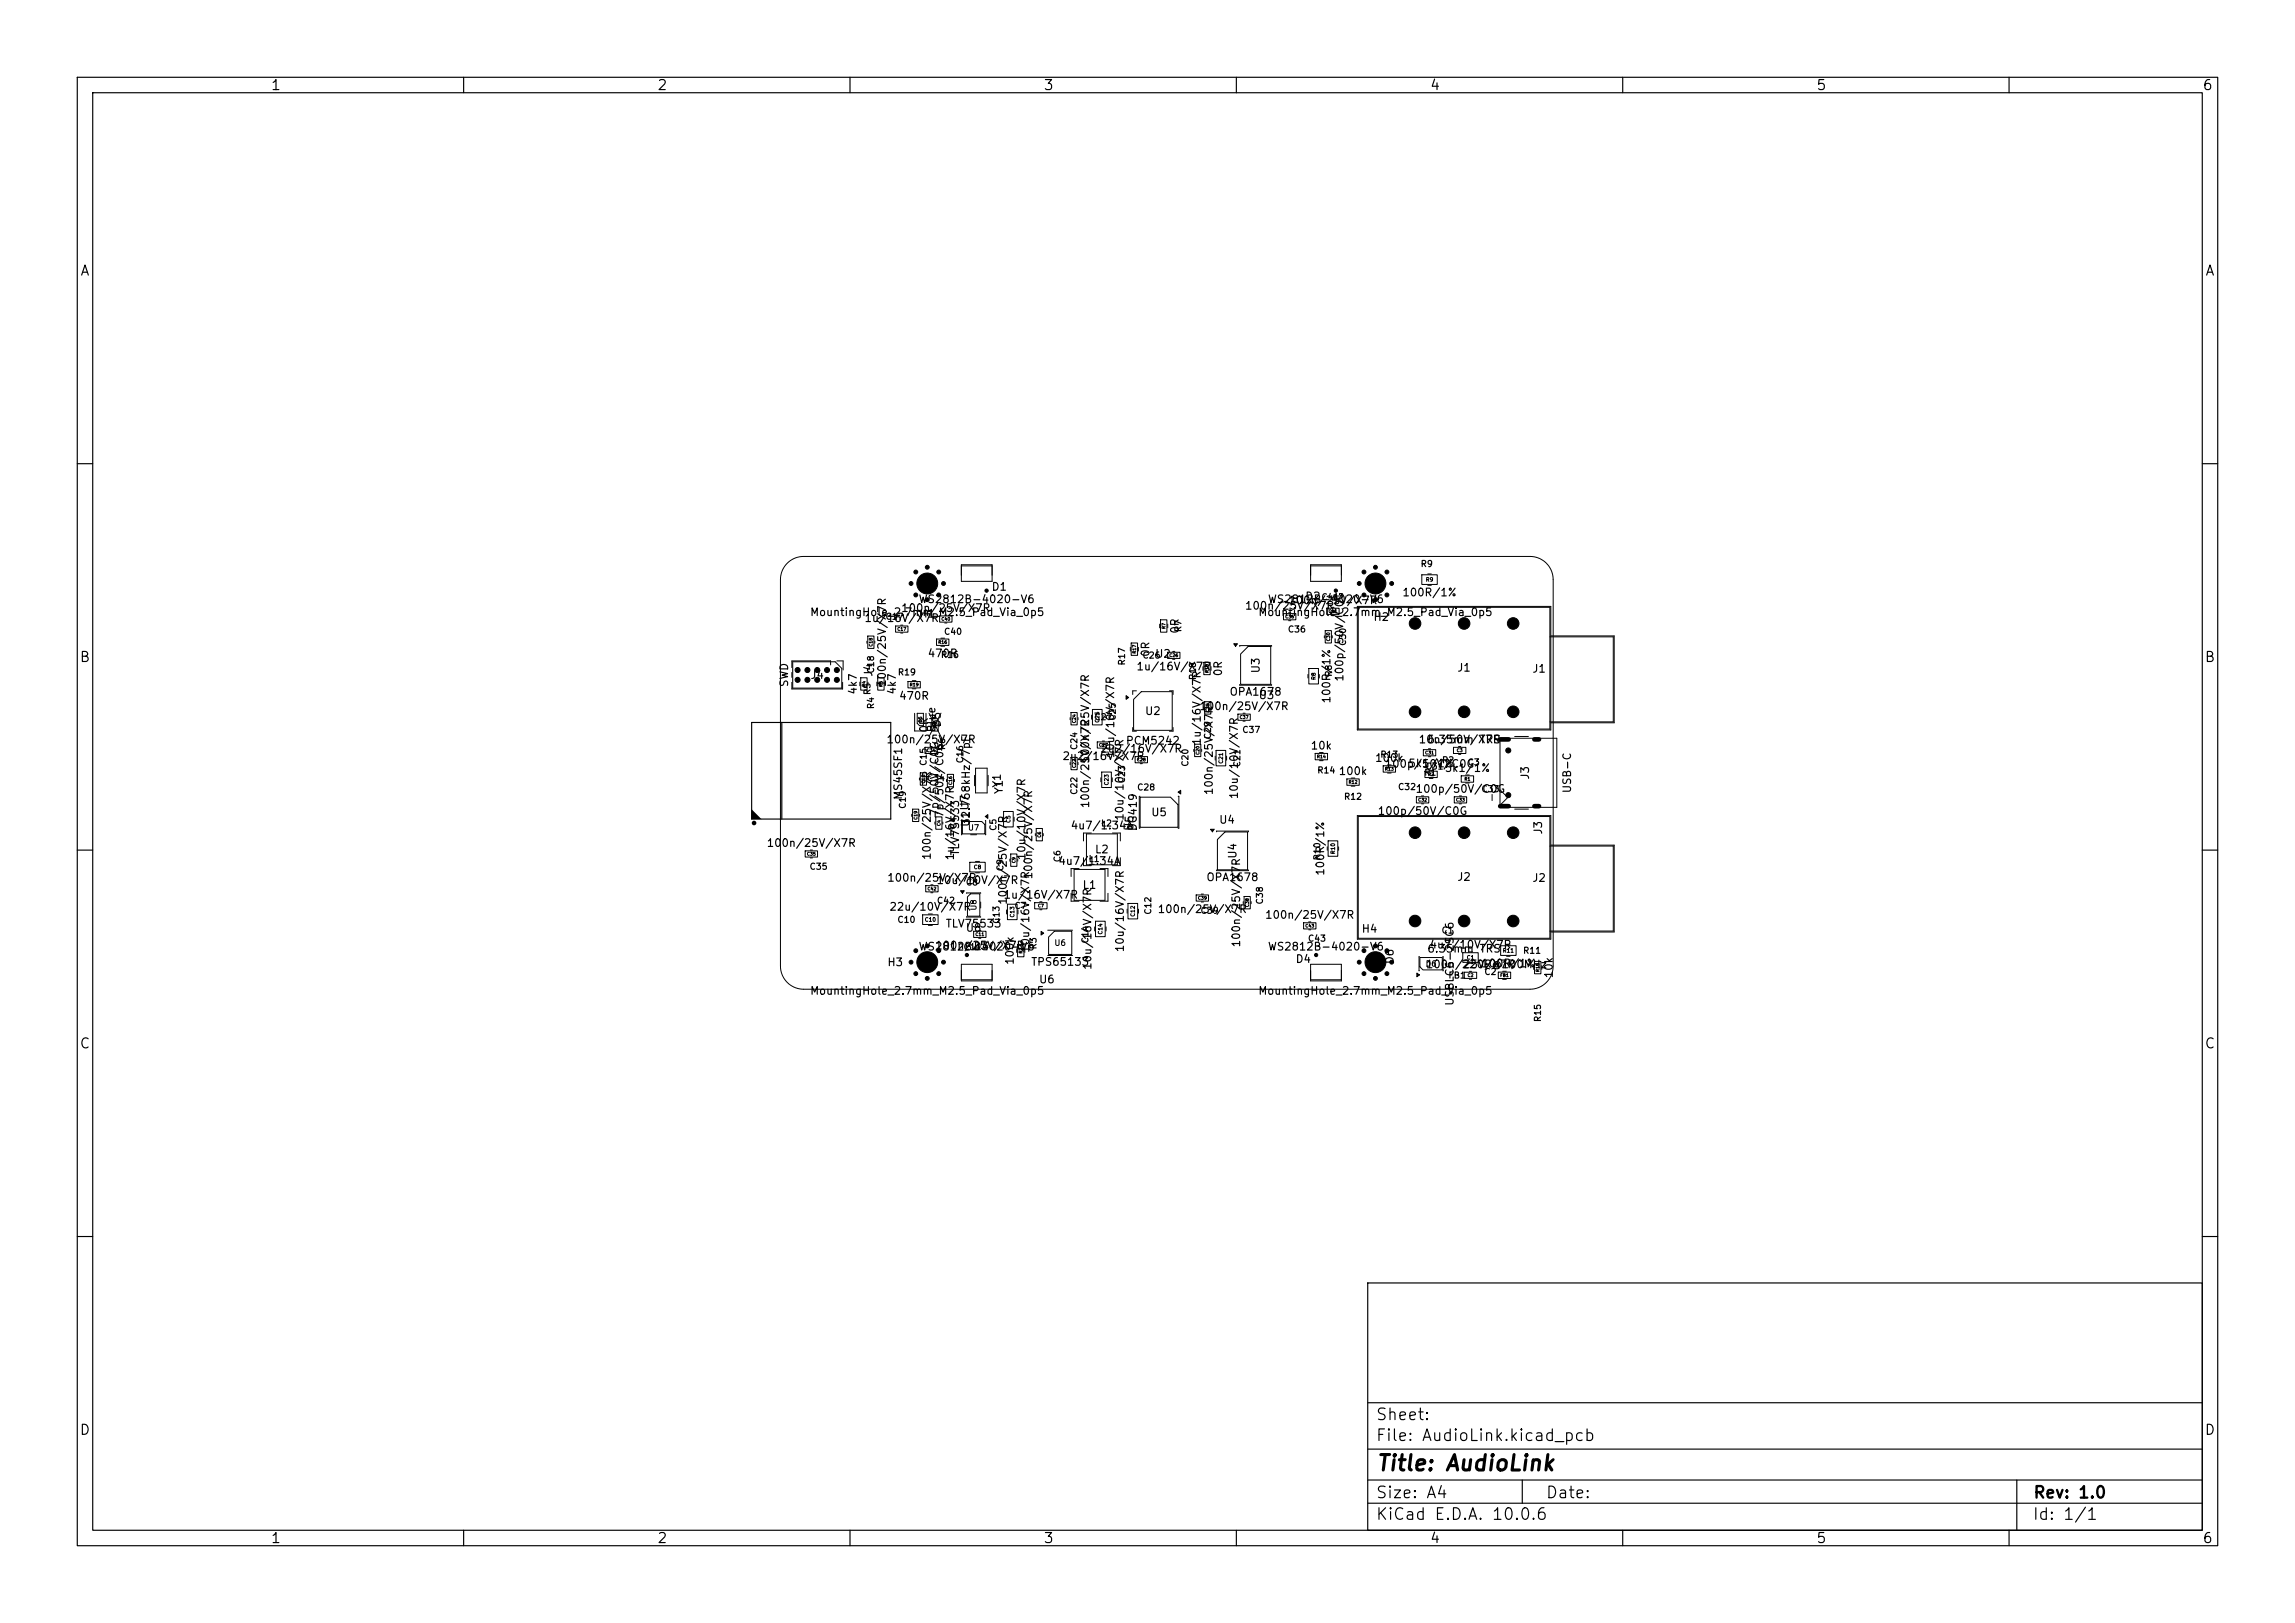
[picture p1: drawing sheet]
<svg xmlns="http://www.w3.org/2000/svg" width="297mm" height="210mm" viewBox="0 0 297 210" stroke-linecap="round" stroke-linejoin="round" font-family="sans-serif">
<defs><g id="words">
<text font-size="2" x="178" y="190.8">Title: AudioLink</text>
<g font-size="1.5">
<text x="178" y="184.1">Sheet:</text>
<text x="178" y="186.8">File: AudioLink.kicad_pcb</text>
<text x="178" y="197">KiCad E.D.A. 10.0.6</text>
<text x="178" y="194.2">Size: A4</text>
<text x="200" y="194.2">Date:</text>
<text x="263" y="197">Id: 1/1</text>
<text x="263" y="194.2">Rev: 1.0</text>
</g>
<g font-size="1.3">
<text x="35" y="12">1</text>
<text x="85" y="12">2</text>
<text x="135" y="12">3</text>
<text x="185" y="12">4</text>
<text x="235" y="12">5</text>
<text x="285" y="12">6</text>
<text x="10.3" y="36">A</text>
<text x="285.3" y="36">A</text>
<text x="10.2" y="86">B</text>
<text x="285.2" y="86">B</text>
<text x="10.2" y="136">C</text>
<text x="285.2" y="136">C</text>
<text x="10.2" y="186">D</text>
<text x="285.2" y="186">D</text>
<text x="35" y="200">1</text>
<text x="85" y="200">2</text>
<text x="135" y="200">3</text>
<text x="185" y="200">4</text>
<text x="235" y="200">5</text>
<text x="285" y="200">6</text>
</g>
<g font-size="1">
<text x="118.9" y="76.3">H1</text>
<text x="128.3" y="76.7">D1</text>
<text x="168.8" y="77.9">D2</text>
<text x="176.9" y="76.3">H2</text>
<text x="181.4" y="77.4">100R/1%</text>
<text x="104.8" y="80">MountingHole_2.7mm_M2.5_Pad_Via_0p5</text>
<text x="111.8" y="80.7">1u/16V/X7R</text>
<text x="116.5" y="79.4">100n/25V/X7R</text>
<text x="118.8" y="78.3">WS2812B-4020-V6</text>
<text x="118.9" y="80.2">H1</text>
<text x="152.8" y="82.1" transform="rotate(-90 152.8 82.1)">0R</text>
<text x="161" y="79.1">100n/25V/X7R</text>
<text x="162.8" y="80">MountingHole_2.7mm_M2.5_Pad_Via_0p5</text>
<text x="164" y="78.3">WS2812B-4020-V6</text>
<text x="166.6" y="78.4">100n/25V/X7R</text>
<text x="177.7" y="80.6">H2</text>
<text x="102.2" y="89" transform="rotate(-90 102.2 89)">SWD</text>
<text x="104.8" y="88.1">J4</text>
<text x="111.1" y="90" transform="rotate(-90 111.1 90)">4k7</text>
<text x="113.1" y="87.7" transform="rotate(-90 113.1 87.7)">J4</text>
<text x="114.9" y="89" transform="rotate(-90 114.9 89)">100n/25V/X7R</text>
<text x="116.2" y="90" transform="rotate(-90 116.2 90)">4k7</text>
<text x="120" y="85.3">470R</text>
<text x="147" y="87">1u/16V/X7R</text>
<text x="149" y="85.1" transform="rotate(-90 149 85.1)">0R</text>
<text x="149.4" y="85.3">U2</text>
<text x="158.4" y="87.6" transform="rotate(-90 158.4 87.6)">0R</text>
<text x="163.3" y="87.2" transform="rotate(-90 163.3 87.2)">U3</text>
<text x="174.1" y="88.3" transform="rotate(-90 174.1 88.3)">100p/50V/C0G</text>
<text x="188.5" y="87.1">J1</text>
<text x="198.2" y="87.3">J1</text>
<text x="116.3" y="90.8">470R</text>
<text x="120.3" y="94.9" transform="rotate(-90 120.3 94.9)">0R</text>
<text x="121.3" y="94.8" transform="rotate(-90 121.3 94.8)">Blue</text>
<text x="122" y="94.2" transform="rotate(-90 122 94.2)">D5</text>
<text x="148.1" y="92.8">U2</text>
<text x="155.1" y="92.1">100n/25V/X7R</text>
<text x="159" y="90.3">OPA1678</text>
<text x="162.8" y="90.7">U3</text>
<text x="172.4" y="91.1" transform="rotate(-90 172.4 91.1)">100R/1%</text>
<text x="114.6" y="96.4">100n/25V/X7R</text>
<text x="137.4" y="98.6">2u2/16V/X7R</text>
<text x="141.2" y="98.9" transform="rotate(-90 141.2 98.9)">100n/25V/X7R</text>
<text x="142.3" y="97.6">2u2/16V/X7R</text>
<text x="144.4" y="98.2" transform="rotate(-90 144.4 98.2)">10u/10V/X7R</text>
<text x="145.6" y="96.6">PCM5242</text>
<text x="155.6" y="96.5" transform="rotate(-90 155.6 96.5)">1u/16V/X7R</text>
<text x="169.5" y="97.2">10k</text>
<text x="173.2" y="100.5">100k</text>
<text x="177.9" y="98.8">100k</text>
<text x="179.1" y="99.6">100p/50V/C0G</text>
<text x="182.2" y="99.5">5k1/1%</text>
<text x="183.5" y="96.4">10n/50V/X7R</text>
<text x="184.6" y="96.4">6.35mm TRS</text>
<text x="186.9" y="100.1">5k1/1%</text>
<text x="198.1" y="101" transform="rotate(-90 198.1 101)">J3</text>
<text x="117" y="103.6" transform="rotate(-90 117 103.6)">MS45SF1</text>
<text x="121.7" y="105.7" transform="rotate(-90 121.7 105.7)">7p/50V/C0G</text>
<text x="122.3" y="105.9" transform="rotate(-90 122.3 105.9)">7p/50V/C0G</text>
<text x="125.7" y="107.1" transform="rotate(-90 125.7 107.1)">U1U7</text>
<text x="125.8" y="106.9" transform="rotate(-90 125.8 106.9)">32.768kHz/7pF</text>
<text x="130" y="102.8" transform="rotate(-90 130 102.8)">Y1</text>
<text x="138.5" y="107.6">4u7/1.34A</text>
<text x="141.2" y="104.7" transform="rotate(-90 141.2 104.7)">100n/25V/X7R</text>
<text x="145.6" y="106.3" transform="rotate(-90 145.6 106.3)">10u/10V/X7R</text>
<text x="146.9" y="107.6" transform="rotate(-90 146.9 107.6)">U5</text>
<text x="147.4" y="107.6" transform="rotate(-90 147.4 107.6)">DG419</text>
<text x="148.9" y="105.9">U5</text>
<text x="157.2" y="103" transform="rotate(-90 157.2 103)">100n/25V/X7R</text>
<text x="157.7" y="106.8">U4</text>
<text x="160.4" y="103.5" transform="rotate(-90 160.4 103.5)">10u/10V/X7R</text>
<text x="178.2" y="105.7">100p/50V/C0G</text>
<text x="183.1" y="102.8">100p/50V/C0G</text>
<text x="203.6" y="102.7" transform="rotate(-90 203.6 102.7)">USB-C</text>
<text x="99.1" y="109.8">100n/25V/X7R</text>
<text x="120.7" y="111.4" transform="rotate(-90 120.7 111.4)">100n/25V/X7R</text>
<text x="123.7" y="111.4" transform="rotate(-90 123.7 111.4)">1u/16V/X7R</text>
<text x="124.4" y="110.8" transform="rotate(-90 124.4 110.8)">TLV75533</text>
<text x="132.9" y="111.4" transform="rotate(-90 132.9 111.4)">10u/10V/X7R</text>
<text x="133.8" y="113.9" transform="rotate(-90 133.8 113.9)">100n/25V/X7R</text>
<text x="136.9" y="112.2">4u7/1.34A</text>
<text x="141.6" y="110.7">L2</text>
<text x="160.3" y="111.2" transform="rotate(-90 160.3 111.2)">U4</text>
<text x="171.6" y="113.4" transform="rotate(-90 171.6 113.4)">100R/1%</text>
<text x="199.8" y="108.1" transform="rotate(-90 199.8 108.1)">J3</text>
<text x="114.7" y="114.3">100n/25V/X7R</text>
<text x="115" y="118.1">22u/10V/X7R</text>
<text x="121.1" y="114.6">10u/10V/X7R</text>
<text x="129.8" y="116.5">1u/16V/X7R</text>
<text x="130.5" y="117.2" transform="rotate(-90 130.5 117.2)">100n/25V/X7R</text>
<text x="140" y="115.3">L1</text>
<text x="149.7" y="118.4">100n/25V/X7R</text>
<text x="156" y="114.3">OPA1678</text>
<text x="163.6" y="119.1">100n/25V/X7R</text>
<text x="188.5" y="114.2">J2</text>
<text x="198.2" y="114.3">J2</text>
<text x="114.8" y="125.3">H3</text>
<text x="118.8" y="123.2">WS2812B-4020-V6</text>
<text x="118.9" y="125.3">H3</text>
<text x="120.9" y="123.1">100n/25V/X7R</text>
<text x="122.3" y="120.3">TLV75533</text>
<text x="124.9" y="120.8">U8</text>
<text x="125.9" y="123.2">D3</text>
<text x="131.4" y="124.9" transform="rotate(-90 131.4 124.9)">100k</text>
<text x="133.4" y="125.2">TPS65133</text>
<text x="133.4" y="123.4" transform="rotate(-90 133.4 123.4)">10u/16V/X7R</text>
<text x="141.5" y="125.6" transform="rotate(-90 141.5 125.6)">10u/16V/X7R</text>
<text x="145.7" y="123.3" transform="rotate(-90 145.7 123.3)">10u/16V/X7R</text>
<text x="160.7" y="122.7" transform="rotate(-90 160.7 122.7)">100n/25V/X7R</text>
<text x="164" y="123.2">WS2812B-4020-V6</text>
<text x="167.6" y="124.8">D4</text>
<text x="176.1" y="120.9">H4</text>
<text x="176.9" y="125.3">H4</text>
<text x="180.6" y="124.8" transform="rotate(-90 180.6 124.8)">D6</text>
<text x="184.4" y="125.5">100n/25V/X7R</text>
<text x="184.6" y="123.5">6.35mm TRS</text>
<text x="184.9" y="123">4u7/10V/X7R</text>
<text x="189.1" y="125.5">220R@100MHz</text>
<text x="191.6" y="125.4">100R/1%</text>
<text x="104.8" y="129">MountingHole_2.7mm_M2.5_Pad_Via_0p5</text>
<text x="134.4" y="127.5">U6</text>
<text x="162.8" y="129">MountingHole_2.7mm_M2.5_Pad_Via_0p5</text>
<text x="188.4" y="130.2" transform="rotate(-90 188.4 130.2)">USBLC6-2SC6</text>
<text x="201.2" y="126.7" transform="rotate(-90 201.2 126.7)">10k</text>
</g>
<g font-size=".8">
<text x="170.9" y="77.9">C41</text>
<text x="183.8" y="73.6">R9</text>
<text x="114.5" y="80.4">C17</text>
<text x="122.1" y="82.3">C40</text>
<text x="153.1" y="81.9" transform="rotate(-90 153.1 81.9)">R7</text>
<text x="166.6" y="82">C36</text>
<text x="174.4" y="83.6" transform="rotate(-90 174.4 83.6)">C30</text>
<text x="113.3" y="87.2" transform="rotate(-90 113.3 87.2)">C18</text>
<text x="116.1" y="87.6">R19</text>
<text x="121.7" y="85.3">R16</text>
<text x="145.8" y="86.2" transform="rotate(-90 145.8 86.2)">R17</text>
<text x="147.8" y="85.4">C26</text>
<text x="155" y="88.1" transform="rotate(-90 155 88.1)">R18</text>
<text x="172.6" y="87.7" transform="rotate(-90 172.6 87.7)">R8</text>
<text x="112.8" y="90" transform="rotate(-90 112.8 90)">R5</text>
<text x="113.3" y="91.8" transform="rotate(-90 113.3 91.8)">R4</text>
<text x="141.6" y="93.4">C27</text>
<text x="144.6" y="93.3" transform="rotate(-90 144.6 93.3)">C25</text>
<text x="156.9" y="95.7" transform="rotate(-90 156.9 95.7)">C29</text>
<text x="160.7" y="95">C37</text>
<text x="119.9" y="101.3">C34</text>
<text x="120.1" y="99.2" transform="rotate(-90 120.1 99.2)">C15</text>
<text x="122.5" y="97.1" transform="rotate(-90 122.5 97.1)">R6</text>
<text x="124.8" y="98.8" transform="rotate(-90 124.8 98.8)">C16</text>
<text x="139.6" y="97.1" transform="rotate(-90 139.6 97.1)">C24</text>
<text x="145.8" y="101.4" transform="rotate(-90 145.8 101.4)">C23</text>
<text x="154" y="99.3" transform="rotate(-90 154 99.3)">C20</text>
<text x="160.7" y="99.3" transform="rotate(-90 160.7 99.3)">C21</text>
<text x="170.4" y="100.3">R14</text>
<text x="178.6" y="98.2">R13</text>
<text x="184.2" y="100.6">R1</text>
<text x="184.4" y="99.8">C31</text>
<text x="186.5" y="99">R2</text>
<text x="189.9" y="99.2">C3</text>
<text x="117.4" y="104.7" transform="rotate(-90 117.4 104.7)">C19</text>
<text x="124" y="107.4" transform="rotate(-90 124 107.4)">C4</text>
<text x="129.1" y="107.6" transform="rotate(-90 129.1 107.6)">C5</text>
<text x="139.6" y="102.9" transform="rotate(-90 139.6 102.9)">C22</text>
<text x="142.4" y="107.1">L2</text>
<text x="147.1" y="102.5">C28</text>
<text x="173.9" y="103.7">R12</text>
<text x="180.8" y="102.4">C32</text>
<text x="191.6" y="102.7">C33</text>
<text x="104.7" y="112.7">C35</text>
<text x="130" y="112.8" transform="rotate(-90 130 112.8)">C9</text>
<text x="137.4" y="111.6" transform="rotate(-90 137.4 111.6)">C6</text>
<text x="140.8" y="111.7">L1</text>
<text x="171.1" y="111.4" transform="rotate(-90 171.1 111.4)">R10</text>
<text x="116.1" y="119.6">C10</text>
<text x="121.2" y="117.1">C42</text>
<text x="124.9" y="114.8">C8</text>
<text x="129.5" y="119.6" transform="rotate(-90 129.5 119.6)">C13</text>
<text x="131.2" y="117.8">C7</text>
<text x="149.2" y="118.4" transform="rotate(-90 149.2 118.4)">C12</text>
<text x="155.3" y="118.4">C39</text>
<text x="163.6" y="117.1" transform="rotate(-90 163.6 117.1)">C38</text>
<text x="124.6" y="123.1">C11</text>
<text x="134.3" y="122.9" transform="rotate(-90 134.3 122.9)">R3</text>
<text x="136.4" y="122.6">U6</text>
<text x="141" y="122.2" transform="rotate(-90 141 122.2)">C14</text>
<text x="169.2" y="122">C43</text>
<text x="186.5" y="121">C1</text>
<text x="197" y="123.6">R11</text>
<text x="187.4" y="126.8">FB1</text>
<text x="192" y="126.3">C2</text>
<text x="199.6" y="132.3" transform="rotate(-90 199.6 132.3)">R15</text>
</g>
<g font-size=".7">
<text x="125.2" y="107.6">U7</text>
<text x="126.5" y="117.9" transform="rotate(-90 126.5 117.9)">U8</text>
<text x="184.4" y="125.2">D6</text>
</g>
<g font-size=".5">
<text x="184.5" y="75.4">R9</text>
<text x="170.4" y="88" transform="rotate(-90 170.4 88)">R8</text>
<text x="142.4" y="93.6" transform="rotate(-90 142.4 93.6)">C25</text>
<text x="143.6" y="101.7" transform="rotate(-90 143.6 101.7)">C23</text>
<text x="158.4" y="98.9" transform="rotate(-90 158.4 98.9)">C21</text>
<text x="130.9" y="106.5" transform="rotate(-90 130.9 106.5)">C5</text>
<text x="126" y="112.6">C8</text>
<text x="172.9" y="110.6" transform="rotate(-90 172.9 110.6)">R10</text>
<text x="119.6" y="119.4">C10</text>
<text x="131.4" y="118.8" transform="rotate(-90 131.4 118.8)">C13</text>
<text x="147" y="118.7" transform="rotate(-90 147 118.7)">C12</text>
<text x="142.8" y="121" transform="rotate(-90 142.8 121)">C14</text>
<text x="189.8" y="124.3">C1</text>
<text x="194.4" y="123.4">R11</text>
</g>
<g font-size=".4">
<text x="113" y="83.7" transform="rotate(-90 113 83.7)">C18</text>
<text x="116.1" y="81.7">C17</text>
<text x="121.4" y="83.4">R16</text>
<text x="121.8" y="80.4">C40</text>
<text x="150.9" y="81.4" transform="rotate(-90 150.9 81.4)">R7</text>
<text x="166.3" y="80.1">C36</text>
<text x="171.9" y="79.4">C41</text>
<text x="172.2" y="83" transform="rotate(-90 172.2 83)">C30</text>
<text x="112.1" y="88.9" transform="rotate(-90 112.1 88.9)">R4</text>
<text x="114.3" y="88.9" transform="rotate(-90 114.3 88.9)">R5</text>
<text x="117.7" y="88.9">R19</text>
<text x="147.1" y="84.6" transform="rotate(-90 147.1 84.6)">R17</text>
<text x="151.3" y="85.1">C26</text>
<text x="156.5" y="87.1" transform="rotate(-90 156.5 87.1)">R18</text>
<text x="119.4" y="93.5" transform="rotate(-90 119.4 93.5)">D5</text>
<text x="121.3" y="94.2" transform="rotate(-90 121.3 94.2)">R6</text>
<text x="139.3" y="93.6" transform="rotate(-90 139.3 93.6)">C24</text>
<text x="156.6" y="92.2" transform="rotate(-90 156.6 92.2)">C29</text>
<text x="160.4" y="93.1">C37</text>
<text x="119.8" y="101.4" transform="rotate(-90 119.8 101.4)">C15</text>
<text x="119.9" y="97.4">C34</text>
<text x="123.3" y="101.6" transform="rotate(-90 123.3 101.6)">C16</text>
<text x="139.3" y="99.4" transform="rotate(-90 139.3 99.4)">C22</text>
<text x="142.2" y="96.7">C27</text>
<text x="147.1" y="98.6">C28</text>
<text x="155.3" y="97.7" transform="rotate(-90 155.3 97.7)">C20</text>
<text x="170.4" y="98.2">R14</text>
<text x="174.5" y="101.5">R12</text>
<text x="179.2" y="99.8">R13</text>
<text x="184.4" y="97.7">C31</text>
<text x="184.8" y="100.5">R2</text>
<text x="188.5" y="97.4">C3</text>
<text x="189.5" y="101.1">R1</text>
<text x="118.8" y="106.1" transform="rotate(-90 118.8 106.1)">C19</text>
<text x="121.8" y="106.9" transform="rotate(-90 121.8 106.9)">C4</text>
<text x="183.5" y="103.8">C32</text>
<text x="188.4" y="103.8">C33</text>
<text x="104.4" y="110.8">C35</text>
<text x="131.5" y="111.7" transform="rotate(-90 131.5 111.7)">C9</text>
<text x="134.8" y="108.4" transform="rotate(-90 134.8 108.4)">C6</text>
<text x="120" y="115.3">C42</text>
<text x="134.3" y="117.5">C7</text>
<text x="155" y="116.5">C39</text>
<text x="161.7" y="117.4" transform="rotate(-90 161.7 117.4)">C38</text>
<text x="126.2" y="121.2">C11</text>
<text x="132.4" y="123.4" transform="rotate(-90 132.4 123.4)">R3</text>
<text x="168.9" y="120.1">C43</text>
<text x="199.3" y="125.8" transform="rotate(-90 199.3 125.8)">R15</text>
<text x="189.9" y="126.5">C2</text>
<text x="194.1" y="126.5">FB1</text>
</g>
</g></defs>
<g fill="none" stroke="#000" stroke-width=".15">
<path d="M10 10h277v190h-277zM12 12h273v186h-273zM60 10v2M110 10v2M160 10v2M210 10v2M260 10v2M10 60h2M285 60h2M97.3 93.5h18v12.5h-18zM101.2 93.5v12.5M121.9 95.4v1.7"/>
<path d="M10 110h2M285 110h2M10 160h2M177 166h108v32h-108zM285 160h2M60 198v2M110 198v2M160 198v2M177 194.5h108M177 191.5h108M177 187.5h108M177 181.5h108"/>
<path d="M197 191.5v3M210 198v2M260 198v2M261 191.5v6.5"/>
</g>
<g fill="none" stroke="#000" stroke-width=".13">
<path d="M101.9 72.9a3 3 0 0 1 2.1-.9h94a3 3 0 0 1 3 3v50a3 3 0 0 1-3 3h-94a3 3 0 0 1-3-3v-50a3 3 0 0 1 .9-2.1zM121.6 79.7h1.6v.8h-1.6zM122.3 79.6h.2M124.4 73.1h4v2.1h-4zM124.4 73.2h4M166.1 79.4h1.6v.8h-1.6zM166.8 79.3h.2M169.6 73.2h4M169.6 73.1h4v2.1h-4zM171.7 78.7h1.6v.8h-1.6zM172.4 78.6h.2M172.4 79.6h.2"/>
<path d="M175.7 78.5h25v16h-25zM175.8 78.6h24.8v15.7h-24.8zM184 74.4h2v1.2h-2zM184.8 74.3h.4M184.8 75.7h.4M102.5 87v.7M102.5 88.3v.9h6.5v-.9M102.6 85.6h5.5l.8 .9v2.5h-6.3zM107.5 86v-.5h-5v.9M108.3 85.5h.8v1.2M111.3 88.3v.4M111.4 87.7h.8v1.6h-.8z"/>
<path d="M112.2 83v.2M112.3 82.3h.8v1.6h-.8zM112.3 88.3v.4M113.2 83v.2M113.5 88.3v.4M113.6 87.7h.8v1.6h-.8zM114.5 88.3v.4M115.9 81h1.6v.8h-1.6zM116.6 80.9h.2M116.6 81.9h.2M117.5 88.2h1.6v.8h-1.6zM118.1 88.1h.4"/>
<path d="M118.1 89.1h.4M118.4 92.3v2.3h1.4v-2.3M118.7 92.3h.8v1.6h-.5l-.3-.3zM119.7 96.7h1.6v.8h-1.6zM120.2 92.3l1.6 3M120.4 97.6h.2M120.4 96.6h.2M120.5 93.6v.4M120.6 93h.8v1.6h-.8zM121 93.4v.8M121.2 82.7h1.6v.8h-1.6zM121.5 93.6v.4"/>
<path d="M121.8 82.6h.4M121.8 83.6h.4M121.8 92.3l-1.6 3M122.3 80.6h.2M126.3 99.4h1.5l-.1 3.2h-1.5zM138.5 92.9v.2M138.5 98.7v.2M138.6 92.2h.8v1.6h-.8zM138.6 98h.8v1.6h-.8zM139.5 92.9v.2M139.5 98.7v.2M141.3 92.5v.6"/>
<path d="M141.4 91.8h1.2v2h-1.2zM142 96h1.6v.8h-1.6zM142.6 99.9h1.2v2h-1.2zM142.7 96.9h.2M142.7 95.9h.2M142.7 92.5v.6M145.7 90l.4 .3-.4 .2zM146.3 83.8v.4M146.4 83.2h.8v1.6h-.8zM146.6 94.1v.5h.5M146.7 90.5l1-1h4v5h-5zM146.9 97.9h1.6v.8h-1.6z"/>
<path d="M147.1 89.4h-.5v.5M147.3 83.8v.4M147.6 97.8h.2M147.6 98.8h.2M150.1 80.8v.4M150.2 80.2h.8v1.6h-.8zM151.1 84.4h1.6v.8h-1.6zM151.1 80.8v.4M151.3 89.4h.5v.5M151.8 84.3h.2M151.8 85.3h.2M151.8 94.1v.5h-.5"/>
<path d="M154.5 97v.2M154.6 96.3h.8v1.6h-.8zM155.5 97v.2M155.7 86.3v.4M155.8 85.7h.8v1.6h-.8zM155.8 91.5v.2M155.9 90.8h.8v1.6h-.8zM156.7 86.3v.4M156.8 91.5v.2M157.3 97.8v.6M157.4 97.1h1.2v2h-1.2zM158.7 97.8v.6"/>
<path d="M159.7 83.3h.4l-.2 .3zM160.2 92.4h1.6v.8h-1.6zM160.4 83.6v-.1h4.2v.1M160.4 88.6v.1h4.2v-.1M160.6 84.6l.9-.9h3v4.8h-3.9zM160.9 92.3h.2M160.9 93.3h.2M166.8 80.3h.2M169.3 87.3v.4M169.4 86.5h1.2v2h-1.2zM170.2 97.5h1.6v.8h-1.6zM170.7 87.3v.4"/>
<path d="M170.8 97.4h.4M170.8 98.4h.4M171.4 82.3v.2M171.5 81.6h.8v1.6h-.8zM172.4 82.3v.2M179 99.1h1.6v.8h-1.6zM179.6 99h.4M184.2 97h1.6v.8h-1.6zM184.4 99.8h1.6v.8h-1.6zM184.9 97.9h.2M184.9 96.9h.2M185 99.7h.4"/>
<path d="M188.1 96.7h1.6v.8h-1.6zM188.8 97.6h.2M188.8 96.6h.2M194.1 95.5h7.4v9h-7.4zM196 95.3h1.8M200.6 82.4h8.2v11h-8.2M200.7 82.3h8.2v11.2h-8.2M104.2 110.1h1.6v.8h-1.6zM104.9 110h.2M104.9 111h.2M118 105.4v.2M118.1 104.7h.8v1.6h-.8z"/>
<path d="M119 100.7v.2M119 105.4v.2M119.1 100h.8v1.6h-.8zM119.4 118.4h2v1.2h-2zM119.8 114.6h1.6v.8h-1.6zM120 100.7v.2M120.1 119.7h.6M120.1 118.3h.6M120.5 115.5h.2M120.5 114.5h.2M121 106.4v.2M121.1 105.7h.8v1.6h-.8z"/>
<path d="M122 106.4v.2M122.5 100.9v.2M122.6 100.2h.8v1.6h-.8zM123.5 100.9v.2M124.3 115.3h.5l-.3 .3zM124.5 106.2v1.8M124.5 106.3h2.6l.4 .4v1.2h-3zM125.1 115.6h1.8M125.1 118.6h1.8M125.5 111.6h2v1.2h-2zM125.6 115.7h1.2v2.8h-1.6v-2.4zM125.6 108h.8"/>
<path d="M126.1 100.3v1.4M126.2 112.9h.6M126.2 111.5h.6M126.9 116.7v.8M127.5 106.2v1.8M127.5 105.7l.3-.3v.5zM127.9 100.3v1.4M129.8 105.7v.6M129.9 105h1.2v2h-1.2zM130.3 117.7v.6M130.4 117h1.2v2h-1.2zM130.7 111.2v.2"/>
<path d="M130.8 110.5h.8v1.6h-.8zM131.2 105.7v.6M131.7 111.2v.2M131.7 117.7v.6M133.9 116.8h1.6v.8h-1.6zM134 107.9v.2M134.1 107.2h.8v1.6h-.8zM134.6 117.7h.2M134.6 116.7h.2M135 107.9v.2M138.6 115.6v1h1M139 112.5h4v4h-4z"/>
<path d="M139.6 112.4h-1v1M140.2 111v1h1M140.6 107.9h4v4h-4zM141.2 107.8h-1v1M141.7 119.9v.6M141.8 119.2h1.2v2h-1.2zM142.4 112.4h1v1M142.5 100.6v.6M143.1 119.9v.6M143.4 115.6v1h-1M143.9 100.6v.6M144 107.8h1v1"/>
<path d="M145 111v1h-1M145.9 117.6v.6M146 116.9h1.2v2h-1.2zM147.3 117.6v.6M147.5 103h-.1v4.2h.1M147.6 103.1h3.9l1 1v3h-4.9zM152.5 103h.1v4.2h-.1M152.5 102.5l.3-.2v.4zM154.8 115.8h1.6v.8h-1.6zM155.5 116.7h.2M155.5 115.7h.2M156.7 107.3h.4l-.2 .3z"/>
<path d="M157.4 107.6v-.1h4.2v.1M157.4 112.6v.1h4.2v-.1M158.5 107.7h3v4.8h-3.9v-3.9zM160.9 116.7v.2M161 116h.8v1.6h-.8zM161.9 116.7v.2M168.7 119.4h1.6v.8h-1.6zM169.4 119.3h.2M171.8 109.6v.4M171.9 108.8h1.2v2h-1.2zM173.2 109.6v.4M174.3 100.8h1.6v.8h-1.6z"/>
<path d="M174.9 101.7h.4M174.9 100.7h.4M175.7 105.5h25v16h-25zM175.8 105.7h24.8v15.7h-24.8zM179.6 100h.4M183.3 103.1h1.6v.8h-1.6zM184 104h.2M184 103h.2M185 100.7h.4M188.2 103.1h1.6v.8h-1.6zM188.9 104h.2M188.9 103h.2"/>
<path d="M189.1 100.4h1.6v.8h-1.6zM189.7 101.3h.4M189.7 100.3h.4M193.1 102.8v.8M194.1 102.2l1 1-1 1M196 104.7h1.8M200.6 109.5h8.2v11h-8.2M200.7 109.4h8.2v11.2h-8.2M124.4 124.8h4v2.1h-4zM124.4 126.8h4M126 120.5h1.6v.8h-1.6zM126.7 120.4h.2"/>
<path d="M126.7 121.4h.2M131.6 122.8v.4M131.7 122.2h.8v1.6h-.8zM132.6 122.8v.4M134.7 120.5l.4 .3-.4 .2zM135.6 120.4h3.2M135.6 123.6h3.2M136.5 120.5h2.2v3h-3v-2.3zM169.4 120.3h.2M169.6 124.8h4v2.1h-4zM169.6 126.8h4M183.4 125.9l.3 .3-.3 .2z"/>
<path d="M183.7 123.8v1.8M183.7 123.9h3v1.6h-2.6l-.4-.4zM186.7 123.8v1.8M189.3 123.3h2v1.2h-2zM189.5 125.8h1.6v.8h-1.6zM190 124.6h.6M190 123.2h.6M190.2 125.7h.2M190.2 126.7h.2M193.9 125.8h1.6v.8h-1.6zM194.2 122.4h2v1.2h-2zM194.5 126.7h.4"/>
<path d="M194.5 125.7h.4M195 122.3h.4M195 123.7h.4M198.5 125v.4M198.6 124.4h.8v1.6h-.8zM199.5 125v.4"/>
</g>
<path d="M145.7 90l.4 .3-.4 .2zM159.7 83.3h.4l-.2 .3zM97.2 104.7l1.3 1.3h-1.3zM124.3 115.3h.5l-.3 .3zM127.5 105.7l.3-.3v.5zM152.5 102.5l.3-.2v.4zM156.7 107.3h.4l-.2 .3zM134.7 120.5l.4 .3-.4 .2zM183.4 125.9l.3 .3-.3 .2z" fill="#000"/>
<circle cx="97.6" cy="106.5" r=".15" fill="none" stroke="#000" stroke-width=".3"/>
<g fill="#000" stroke="#000" stroke-width=".13">
<circle cx="117.9" cy="75.5" r=".25"/>
<circle cx="118.5" cy="77" r=".25"/>
<circle cx="118.5" cy="74" r=".25"/>
<circle cx="120" cy="77.6" r=".25"/>
<circle cx="120" cy="75.5" r="1.35"/>
<circle cx="120" cy="73.4" r=".25"/>
<circle cx="121.5" cy="77" r=".25"/>
<circle cx="121.5" cy="74" r=".25"/>
<circle cx="122.1" cy="75.5" r=".25"/>
<circle cx="127.7" cy="76.4" r=".21"/>
<circle cx="172.9" cy="76.4" r=".21"/>
<circle cx="175.9" cy="75.5" r=".25"/>
<circle cx="176.5" cy="77" r=".25"/>
<circle cx="176.5" cy="74" r=".25"/>
<circle cx="178" cy="75.5" r="1.35"/>
<circle cx="178" cy="77.6" r=".25"/>
<circle cx="178" cy="73.4" r=".25"/>
<circle cx="179.5" cy="77" r=".25"/>
<circle cx="179.5" cy="74" r=".25"/>
<circle cx="180.1" cy="75.5" r=".25"/>
<circle cx="103.2" cy="88" r=".33"/>
<circle cx="103.2" cy="86.7" r=".33"/>
<circle cx="104.5" cy="86.7" r=".33"/>
<circle cx="104.5" cy="88" r=".33"/>
<circle cx="105.8" cy="86.7" r=".33"/>
<circle cx="105.8" cy="88" r=".33"/>
<circle cx="107" cy="86.7" r=".33"/>
<circle cx="107" cy="88" r=".33"/>
<circle cx="108.3" cy="86.7" r=".33"/>
<circle cx="108.3" cy="88" r=".33"/>
<circle cx="183.1" cy="80.7" r=".75"/>
<circle cx="183.1" cy="92.1" r=".75"/>
<circle cx="189.5" cy="92.1" r=".75"/>
<circle cx="189.5" cy="80.7" r=".75"/>
<circle cx="195.2" cy="97.1" r=".33"/>
<circle cx="195.8" cy="80.7" r=".75"/>
<circle cx="195.8" cy="92.1" r=".75"/>
<circle cx="183.1" cy="107.7" r=".75"/>
<circle cx="183.1" cy="119.2" r=".75"/>
<circle cx="189.5" cy="107.7" r=".75"/>
<circle cx="189.5" cy="119.2" r=".75"/>
<circle cx="195.2" cy="102.9" r=".33"/>
<circle cx="195.8" cy="107.7" r=".75"/>
<circle cx="195.8" cy="119.2" r=".75"/>
<circle cx="117.9" cy="124.5" r=".25"/>
<circle cx="118.5" cy="123" r=".25"/>
<circle cx="118.5" cy="126" r=".25"/>
<circle cx="120" cy="124.5" r="1.35"/>
<circle cx="120" cy="122.4" r=".25"/>
<circle cx="120" cy="126.6" r=".25"/>
<circle cx="121.5" cy="123" r=".25"/>
<circle cx="121.5" cy="126" r=".25"/>
<circle cx="122.1" cy="124.5" r=".25"/>
<circle cx="125.1" cy="123.6" r=".21"/>
<circle cx="170.3" cy="123.6" r=".21"/>
<circle cx="175.9" cy="124.5" r=".25"/>
<circle cx="176.5" cy="123" r=".25"/>
<circle cx="176.5" cy="126" r=".25"/>
<circle cx="178" cy="124.5" r="1.35"/>
<circle cx="178" cy="122.4" r=".25"/>
<circle cx="178" cy="126.6" r=".25"/>
<circle cx="179.5" cy="123" r=".25"/>
<circle cx="179.5" cy="126" r=".25"/>
<circle cx="180.1" cy="124.5" r=".25"/>
</g>
<path d="M194.1 95.7h1.1M198.6 95.7h.6M194.1 104.3h1.1M198.6 104.3h.6" fill="none" stroke="#000" stroke-width=".6"/>
<use href="#words"/>
</svg>
